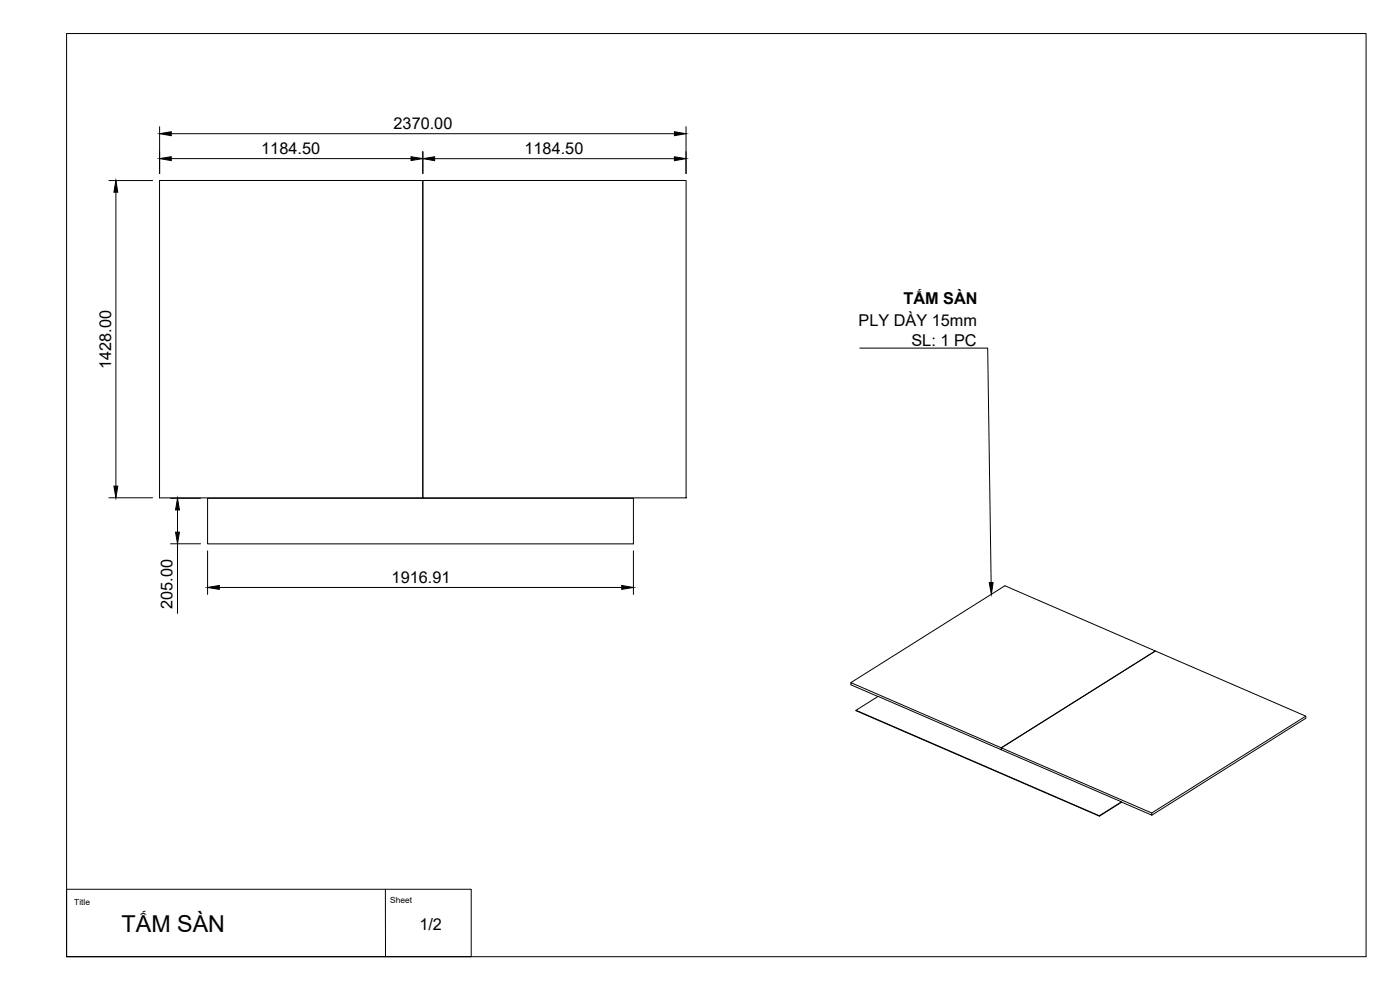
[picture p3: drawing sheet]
<svg xmlns="http://www.w3.org/2000/svg" width="420mm" height="297mm" viewBox="0 0 420 297" stroke-linecap="round" stroke-linejoin="round" font-family="sans-serif">
<defs><g id="words">
<text font-size="7" x="36.5" y="279.7">TẤM SÀN</text>
<g font-size="4.9">
<text x="118.1" y="38.7">2370.00</text>
<text x="78.4" y="46.1">1184.50</text>
<text x="157.4" y="46.2">1184.50</text>
<text x="271.1" y="91.1">TẤM SÀN</text>
<text x="257.6" y="97.8">PLY DÀY 15mm</text>
<text x="273.5" y="103.7">SL: 1 PC</text>
<text x="33.3" y="110.8" transform="rotate(-90 33.3 110.8)">1428.00</text>
<text x="117.5" y="174.8">1916.91</text>
<text x="51.8" y="182.8" transform="rotate(-90 51.8 182.8)">205.00</text>
<text x="125.9" y="279.1">1/2</text>
</g>
<g font-size="2.5">
<text x="22.3" y="271.5">Title</text>
<text x="117.1" y="270.9">Sheet</text>
</g>
</g></defs>
<!-- layer: Visible -->
<path d="M47.9 54.2h79v95.2h-79zM126.9 54.2h79v95.2h-79zM62.3 149.5h127.8v13.7h-127.8zM346.7 195.4l-45.1-19.6-46.2 29M346.7 195.3l-46.2 29.1v.5M256.9 213.1l73 31.7M263.5 209l-8.1-3.5v-.7l90.3 39.1M391.9 214.9l-46.2 29v.7l-9.1-3.9-6.7 4.2-73-31.8 6.6-4.2 73.1 31.7-6.7 4.3M300.5 225v-.6l46.3-29.1 45.1 19.6v.6l-46.2 29.1" fill="none" stroke="#000" stroke-width=".3"/>
<!-- layer: BORDER -->
<path d="M20 10.1h390v276.9h-390z" fill="none" stroke="#000" stroke-width=".3"/>
<!-- layer: TITLEBLOCK -->
<path d="M20 266.8h121.4v20.2h-121.4zM115.7 266.8v20.2" fill="none" stroke="#000" stroke-width=".3"/>
<!-- layer: FD_Dimensions -->
<g fill="none" stroke="#000" stroke-width=".3">
<path d="M47.9 38v14.1M205.9 38v14.1M32.7 54.2h13.1M34.8 57.7v88.2M51.4 47.6h72M51.4 40.1h151M126.9 45.5v6.6M130.4 47.6h72M32.7 149.4h13.1M51.2 149.5h9M53.3 153v6.7M51.2 163.2h9"/>
<path d="M53.3 163.2v20.9M62.3 165.3v13.1M65.8 176.3h120.8M190.1 165.3v13.1"/>
</g>
<path d="M47.9 40.1l3.5-.6v1.2zM202.4 39.5l3.5 .6-3.5 .6zM34.8 54.2l.5 3.5h-1.1zM47.9 47.6l3.5-.6v1.2zM123.4 47l3.5 .6-3.5 .6zM126.9 47.6l3.5-.6v1.2zM202.4 47l3.5 .6-3.5 .6zM34.2 145.9h1.1l-.5 3.5zM53.3 149.5l.5 3.5h-1.1zM52.7 159.7h1.1l-.5 3.5zM62.3 176.3l3.5-.6v1.1zM186.6 175.7l3.5 .6-3.5 .5z" fill="#000" stroke="#000" stroke-width=".3"/>
<!-- layer: Leaders -->
<path d="M296.9 174.8h1.1l-.5 3.5z" fill="#000" stroke="#000" stroke-width=".3"/>
<path d="M258 104.4h38.4l1.1 70.4" fill="none" stroke="#000" stroke-width=".3"/>
<use href="#words"/>
</svg>
